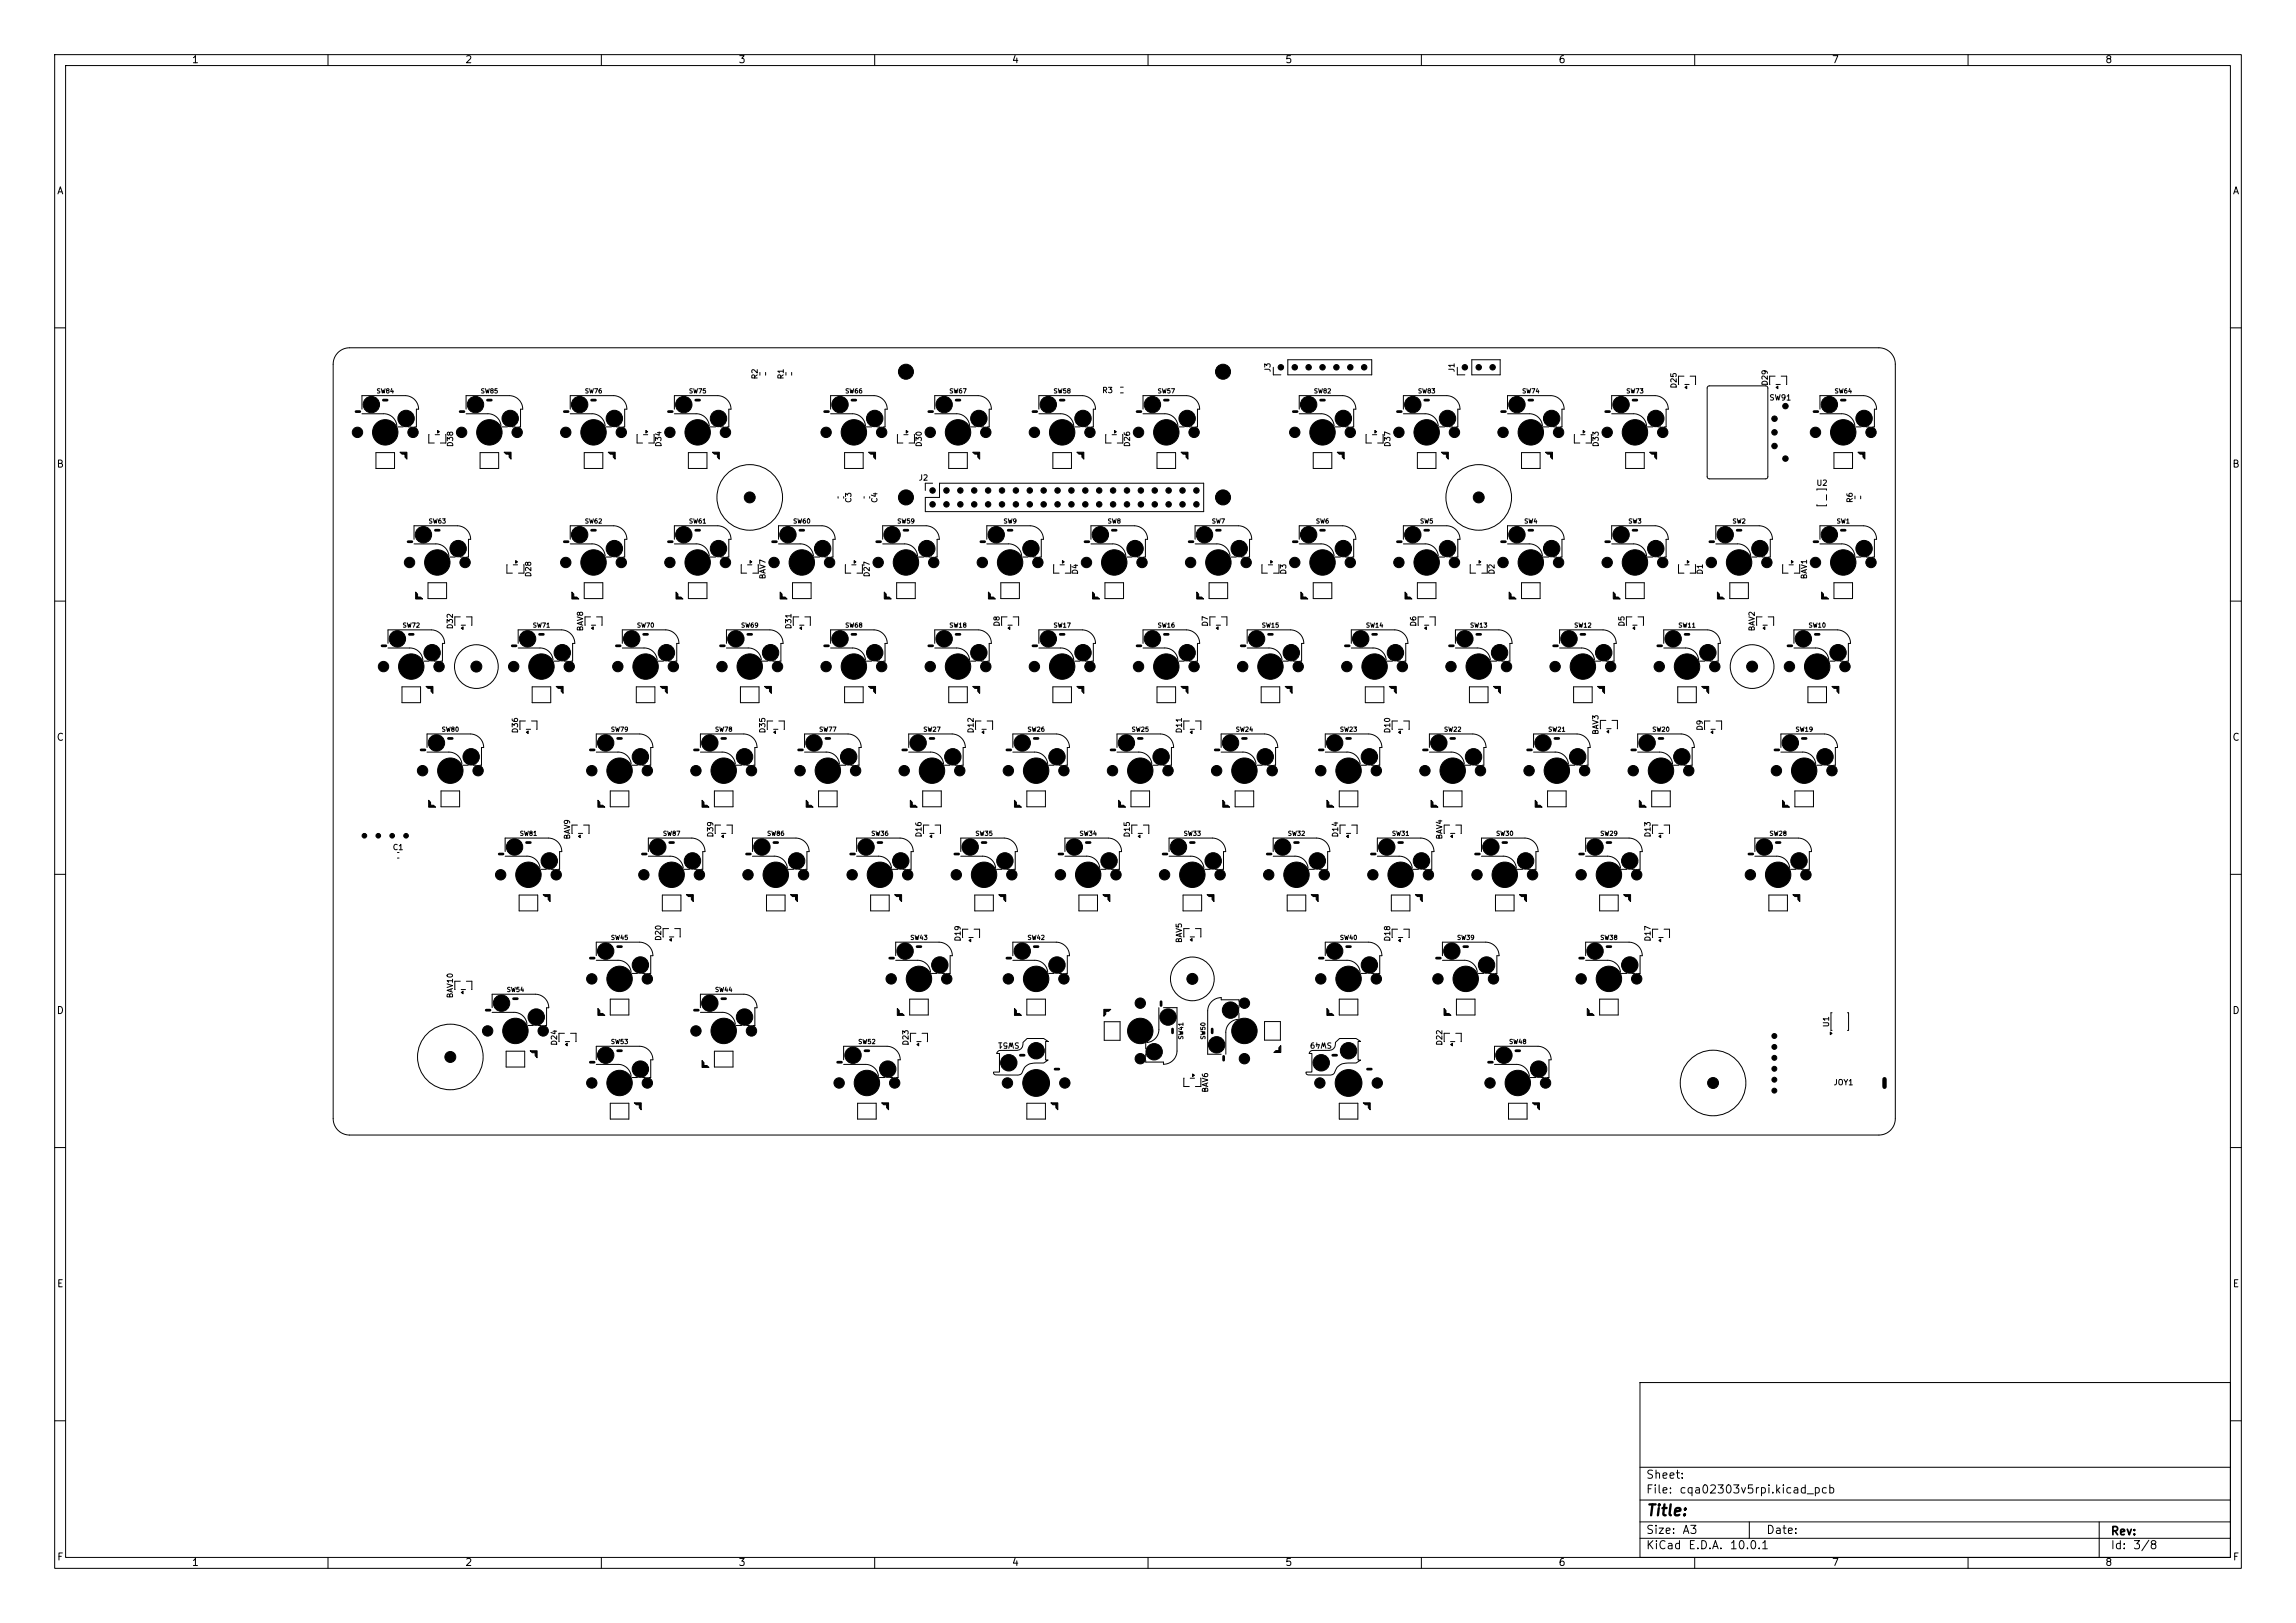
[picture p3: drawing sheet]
<svg xmlns="http://www.w3.org/2000/svg" width="420mm" height="297mm" viewBox="0 0 420 297" stroke-linecap="round" stroke-linejoin="round" font-family="sans-serif">
<defs><g id="words">
<text font-size="2" x="301" y="277.9">Title:</text>
<g font-size="1.5">
<text x="301" y="273.7">File:</text>
<text x="301" y="271">Sheet:</text>
<text x="307.1" y="273.7">cqa02303v5rpi.kicad_pcb</text>
<text x="301" y="281.1">Size:</text>
<text x="307.6" y="281.1">A3</text>
<text x="323" y="281.1">Date:</text>
<text x="386" y="281.3">Rev:</text>
<text x="301" y="283.9">KiCad</text>
<text x="308.7" y="283.9">E.D.A.</text>
<text x="316.3" y="283.9">10.0.1</text>
<text x="386" y="283.9">Id:</text>
<text x="390.1" y="283.9">3/8</text>
</g>
<g font-size="1.3">
<text x="35" y="11.9">1</text>
<text x="85" y="11.9">2</text>
<text x="135" y="11.9">3</text>
<text x="185" y="11.9">4</text>
<text x="235" y="11.9">5</text>
<text x="285" y="11.9">6</text>
<text x="335" y="11.9">7</text>
<text x="385" y="11.9">8</text>
<text x="10.3" y="35.9">A</text>
<text x="408.3" y="35.9">A</text>
<text x="10.3" y="85.9">B</text>
<text x="408.2" y="85.9">B</text>
<text x="10.3" y="135.9">C</text>
<text x="408.2" y="135.9">C</text>
<text x="10.3" y="185.9">D</text>
<text x="408.2" y="185.9">D</text>
<text x="10.3" y="235.9">E</text>
<text x="408.3" y="235.9">E</text>
<text x="10.3" y="285.9">F</text>
<text x="35" y="286.9">1</text>
<text x="85" y="286.9">2</text>
<text x="135" y="286.9">3</text>
<text x="185" y="286.9">4</text>
<text x="235" y="286.9">5</text>
<text x="285" y="286.9">6</text>
<text x="335" y="286.9">7</text>
<text x="385" y="286.9">8</text>
<text x="408.3" y="285.9">F</text>
</g>
<g font-size="1">
<text x="138.8" y="69.5" transform="rotate(-90 138.8 69.5)">R2</text>
<text x="143.6" y="69.5" transform="rotate(-90 143.6 69.5)">R1</text>
<text x="232.6" y="68.2" transform="rotate(-90 232.6 68.2)">J3</text>
<text x="266.3" y="68.2" transform="rotate(-90 266.3 68.2)">J1</text>
<text x="306.9" y="71.2" transform="rotate(-90 306.9 71.2)">D25</text>
<text x="323.6" y="70.7" transform="rotate(-90 323.6 70.7)">D29</text>
<text x="201.5" y="72.2">R3</text>
<text x="323.6" y="73.5">SW91</text>
<text x="83.1" y="81.9" transform="rotate(-90 83.1 81.9)">D38</text>
<text x="121.2" y="81.9" transform="rotate(-90 121.2 81.9)">D34</text>
<text x="168.8" y="81.9" transform="rotate(-90 168.8 81.9)">D30</text>
<text x="206.9" y="81.9" transform="rotate(-90 206.9 81.9)">D26</text>
<text x="254.6" y="81.9" transform="rotate(-90 254.6 81.9)">D37</text>
<text x="292.7" y="81.9" transform="rotate(-90 292.7 81.9)">D33</text>
<text x="168" y="88.2">J2</text>
<text x="332.2" y="89.1">U2</text>
<text x="156" y="92.1" transform="rotate(-90 156 92.1)">C3</text>
<text x="160.7" y="92.1" transform="rotate(-90 160.7 92.1)">C4</text>
<text x="339.1" y="92.1" transform="rotate(-90 339.1 92.1)">R6</text>
<text x="97.4" y="105.7" transform="rotate(-90 97.4 105.7)">D28</text>
<text x="140.3" y="106.1" transform="rotate(-90 140.3 106.1)">BAV7</text>
<text x="159.3" y="105.7" transform="rotate(-90 159.3 105.7)">D27</text>
<text x="197.4" y="105.2" transform="rotate(-90 197.4 105.2)">D4</text>
<text x="235.5" y="105.2" transform="rotate(-90 235.5 105.2)">D3</text>
<text x="273.6" y="105.2" transform="rotate(-90 273.6 105.2)">D2</text>
<text x="311.7" y="105.2" transform="rotate(-90 311.7 105.2)">D1</text>
<text x="330.8" y="106.1" transform="rotate(-90 330.8 106.1)">BAV1</text>
<text x="83.1" y="115.2" transform="rotate(-90 83.1 115.2)">D32</text>
<text x="106.9" y="115.6" transform="rotate(-90 106.9 115.6)">BAV8</text>
<text x="145" y="115.2" transform="rotate(-90 145 115.2)">D31</text>
<text x="183.1" y="114.7" transform="rotate(-90 183.1 114.7)">D8</text>
<text x="221.2" y="114.7" transform="rotate(-90 221.2 114.7)">D7</text>
<text x="259.3" y="114.7" transform="rotate(-90 259.3 114.7)">D6</text>
<text x="297.4" y="114.7" transform="rotate(-90 297.4 114.7)">D5</text>
<text x="321.2" y="115.6" transform="rotate(-90 321.2 115.6)">BAV2</text>
<text x="95" y="134.3" transform="rotate(-90 95 134.3)">D36</text>
<text x="140.2" y="134.3" transform="rotate(-90 140.2 134.3)">D35</text>
<text x="178.3" y="134.3" transform="rotate(-90 178.3 134.3)">D12</text>
<text x="216.4" y="134.3" transform="rotate(-90 216.4 134.3)">D11</text>
<text x="254.5" y="134.3" transform="rotate(-90 254.5 134.3)">D10</text>
<text x="292.6" y="134.5" transform="rotate(-90 292.6 134.5)">BAV3</text>
<text x="311.7" y="133.8" transform="rotate(-90 311.7 133.8)">D9</text>
<text x="71.7" y="155.8">C1</text>
<text x="104.5" y="153.7" transform="rotate(-90 104.5 153.7)">BAV9</text>
<text x="130.7" y="153.3" transform="rotate(-90 130.7 153.3)">D39</text>
<text x="168.8" y="153.3" transform="rotate(-90 168.8 153.3)">D16</text>
<text x="206.9" y="153.3" transform="rotate(-90 206.9 153.3)">D15</text>
<text x="245" y="153.3" transform="rotate(-90 245 153.3)">D14</text>
<text x="264.1" y="153.7" transform="rotate(-90 264.1 153.7)">BAV4</text>
<text x="302.2" y="153.3" transform="rotate(-90 302.2 153.3)">D13</text>
<text x="121.2" y="172.3" transform="rotate(-90 121.2 172.3)">D20</text>
<text x="176" y="172.4" transform="rotate(-90 176 172.4)">D19</text>
<text x="216.4" y="172.6" transform="rotate(-90 216.4 172.6)">BAV5</text>
<text x="254.5" y="172.4" transform="rotate(-90 254.5 172.4)">D18</text>
<text x="302.2" y="172.4" transform="rotate(-90 302.2 172.4)">D17</text>
<text x="83.1" y="182.8" transform="rotate(-90 83.1 182.8)">BAV10</text>
<text x="102.1" y="191.4" transform="rotate(-90 102.1 191.4)">D24</text>
<text x="166.4" y="191.4" transform="rotate(-90 166.4 191.4)">D23</text>
<text x="186.6" y="190.5" transform="rotate(-180 186.6 190.5)">SW51</text>
<text x="243.7" y="190.5" transform="rotate(-180 243.7 190.5)">SW49</text>
<text x="264.1" y="191.4" transform="rotate(-90 264.1 191.4)">D22</text>
<text x="334.8" y="188.1" transform="rotate(-90 334.8 188.1)">U1</text>
<text x="221.2" y="200" transform="rotate(-90 221.2 200)">BAV6</text>
<text x="335.3" y="198.8">JOY1</text>
</g>
<g font-size=".8">
<text x="68.8" y="72.2">SW84</text>
<text x="87.8" y="72.2">SW85</text>
<text x="106.9" y="72.2">SW76</text>
<text x="125.9" y="72.2">SW75</text>
<text x="154.5" y="72.2">SW66</text>
<text x="173.6" y="72.2">SW67</text>
<text x="192.6" y="72.2">SW58</text>
<text x="211.7" y="72.2">SW57</text>
<text x="240.2" y="72.2">SW82</text>
<text x="259.3" y="72.2">SW83</text>
<text x="278.3" y="72.2">SW74</text>
<text x="297.4" y="72.2">SW73</text>
<text x="335.5" y="72.2">SW64</text>
<text x="78.3" y="96">SW63</text>
<text x="106.9" y="96">SW62</text>
<text x="125.9" y="96">SW61</text>
<text x="145" y="96">SW60</text>
<text x="164" y="96">SW59</text>
<text x="183.5" y="96">SW9</text>
<text x="202.5" y="96">SW8</text>
<text x="221.6" y="96">SW7</text>
<text x="240.6" y="96">SW6</text>
<text x="259.7" y="96">SW5</text>
<text x="278.7" y="96">SW4</text>
<text x="297.8" y="96">SW3</text>
<text x="316.8" y="96">SW2</text>
<text x="335.9" y="96">SW1</text>
<text x="73.6" y="115">SW72</text>
<text x="97.4" y="115">SW71</text>
<text x="116.4" y="115">SW70</text>
<text x="135.5" y="115">SW69</text>
<text x="154.5" y="115">SW68</text>
<text x="173.6" y="115">SW18</text>
<text x="192.6" y="115">SW17</text>
<text x="211.7" y="115">SW16</text>
<text x="230.7" y="115">SW15</text>
<text x="249.8" y="115">SW14</text>
<text x="268.8" y="115">SW13</text>
<text x="287.9" y="115">SW12</text>
<text x="306.9" y="115">SW11</text>
<text x="330.7" y="115">SW10</text>
<text x="80.7" y="134.1">SW80</text>
<text x="111.7" y="134.1">SW79</text>
<text x="130.7" y="134.1">SW78</text>
<text x="149.8" y="134.1">SW77</text>
<text x="168.8" y="134.1">SW27</text>
<text x="187.9" y="134.1">SW26</text>
<text x="206.9" y="134.1">SW25</text>
<text x="226" y="134.1">SW24</text>
<text x="245" y="134.1">SW23</text>
<text x="264.1" y="134.1">SW22</text>
<text x="283.1" y="134.1">SW21</text>
<text x="302.2" y="134.1">SW20</text>
<text x="328.4" y="134.1">SW19</text>
<text x="95" y="153.1">SW81</text>
<text x="121.2" y="153.1">SW87</text>
<text x="140.2" y="153.1">SW86</text>
<text x="159.3" y="153.1">SW36</text>
<text x="178.3" y="153.1">SW35</text>
<text x="197.4" y="153.1">SW34</text>
<text x="216.4" y="153.1">SW33</text>
<text x="235.5" y="153.1">SW32</text>
<text x="254.5" y="153.1">SW31</text>
<text x="273.6" y="153.1">SW30</text>
<text x="292.6" y="153.1">SW29</text>
<text x="323.6" y="153.1">SW28</text>
<text x="111.7" y="172.2">SW45</text>
<text x="166.4" y="172.2">SW43</text>
<text x="187.9" y="172.2">SW42</text>
<text x="245" y="172.2">SW40</text>
<text x="266.4" y="172.2">SW39</text>
<text x="292.6" y="172.2">SW38</text>
<text x="92.6" y="181.7">SW54</text>
<text x="130.7" y="181.7">SW44</text>
<text x="111.7" y="191.2">SW53</text>
<text x="156.9" y="191.2">SW52</text>
<text x="216.6" y="190.3" transform="rotate(-90 216.6 190.3)">SW41</text>
<text x="220.7" y="190.3" transform="rotate(-90 220.7 190.3)">SW50</text>
<text x="276" y="191.2">SW48</text>
</g>
</g></defs>
<g fill="none" stroke="#000" stroke-width=".18">
<path d="M10 10h400v277h-400zM12 12h396v273h-396zM60 10v2M110 10v2M160 10v2M210 10v2M260 10v2M310 10v2M360 10v2M10 60h2M61.8 64.5a3 3 0 0 1 2.1-.9h279.8a3 3 0 0 1 3 3v138.1a3 3 0 0 1-3 3h-279.8a3 3 0 0 1-3-3v-138.1a3 3 0 0 1 .9-2.1zM66.2 75.7h4a2.4 2.4 0 0 1 2.4 2.2"/>
<path d="M66.2 74.9v-2.5h8a2.48 2.48 0 0 1 2.4 2.5h-.4v3.2h-.3M72.7 78.1h1M74.7 78.1h.5M78.5 79.6l-.1 1.5h1M79.6 79.6h.8M81.5 79.6l.1 1.5h-1M85.3 75.7h3.9a2.4 2.4 0 0 1 2.4 2.2M85.3 74.9v-2.5h7.9a2.48 2.48 0 0 1 2.4 2.5h-.4v3.2h-.3M91.8 78.1h1M93.7 78.1h.5M104.3 75.7h4a2.4 2.4 0 0 1 2.4 2.2M104.3 74.9v-2.5h8a2.48 2.48 0 0 1 2.4 2.5h-.4v3.2h-.3"/>
<path d="M110.8 78.1h1M112.8 78.1h.5M116.6 79.6l-.1 1.5h1M117.7 79.6h.8M119.6 79.6l.1 1.5h-1M123.4 75.7h3.9a2.4 2.4 0 0 1 2.4 2.2M123.4 74.9v-2.5h7.9a2.48 2.48 0 0 1 2.4 2.5h-.4v3.2h-.3M129.9 78.1h1M131.8 78.1h.5M139 68.2v.5M140 68.2v.5M143.8 68.2v.5"/>
<path d="M144.8 68.2v.5M151.9 75.7h4a2.4 2.4 0 0 1 2.4 2.2M151.9 74.9v-2.5h8a2.48 2.48 0 0 1 2.4 2.5h-.4v3.2h-.3M158.5 78.1h1M160.4 78.1h.5M164.2 79.6v1.5h1M165.3 79.6h.8M167.2 79.6l.1 1.5h-1M171 75.7h4a2.4 2.4 0 0 1 2.4 2.2M171 74.9v-2.5h7.9a2.48 2.48 0 0 1 2.4 2.5h-.4v3.2h-.3M177.5 78.1h1M179.4 78.1h.6"/>
<path d="M190 75.7h4a2.4 2.4 0 0 1 2.4 2.2M190 74.9v-2.5h8a2.48 2.48 0 0 1 2.4 2.5h-.4v3.2h-.3M196.6 78.1h1M198.5 78.1h.5M202.3 79.6v1.5h1M203.4 79.6h.8M205 70.9h.5M205 71.9h.5M205.3 79.6l.1 1.5h-1M209.1 75.7h4a2.4 2.4 0 0 1 2.4 2.2M209.1 74.9v-2.5h7.9a2.48 2.48 0 0 1 2.4 2.5h-.4v3.2h-.3M215.6 78.1h1"/>
<path d="M217.5 78.1h.6M232.9 67.2v1.4h1.4M235.6 65.8h15.3v2.8h-15.3zM237.7 75.7h3.9a2.4 2.4 0 0 1 2.4 2.2M237.7 74.9v-2.5h7.9a2.48 2.48 0 0 1 2.4 2.5h-.4v3.2h-.3M244.2 78.1h1M246.1 78.1h.5M249.9 79.6v1.5h1M251.1 79.6h.7M253 79.6v1.5h-1M256.7 75.7h4a2.4 2.4 0 0 1 2.4 2.2M256.7 74.9v-2.5h8a2.48 2.48 0 0 1 2.4 2.5h-.4v3.2h-.3"/>
<path d="M263.2 78.1h1M265.2 78.1h.5M266.6 67.2v1.4h1.4M269.2 65.8h5.2v2.8h-5.2zM275.8 75.7h3.9a2.4 2.4 0 0 1 2.4 2.2M275.8 74.9v-2.5h7.9a2.48 2.48 0 0 1 2.4 2.5h-.4v3.2h-.3M282.3 78.1h1M284.2 78.1h.5M288 79.6v1.5h1M289.2 79.6h.7M291.1 79.6v1.5h-1M294.8 75.7h4a2.4 2.4 0 0 1 2.4 2.2"/>
<path d="M294.8 74.9v-2.5h8a2.48 2.48 0 0 1 2.4 2.5h-.4v3.2h-.3M301.3 78.1h1M303.3 78.1h.5M308 68.8h-1l.1 1.6M308.2 70.4h.8M309.2 68.8h1l-.1 1.6M312.4 70.7l.3-.1h10.3l.3 .2 .1 16.4-.2 .4h-10.5l-.4-.1v-16.5zM324.7 68.8h-1l.1 1.6M324.9 70.4h.8M325.8 68.8h1v1.6M332.9 75.7h4a2.4 2.4 0 0 1 2.4 2.2M332.9 74.9v-2.5h8a2.48 2.48 0 0 1 2.4 2.5h-.4v3.2h-.3"/>
<path d="M339.4 78.1h1M341.4 78.1h.5M408 60h2M68.8 82.8h3.4v2.9h-3.4zM75.7 98.7v-2.5h8a2.48 2.48 0 0 1 2.4 2.5h-.4v3.2h-.3M75.7 99.5h4M79.7 99.5a2.4 2.4 0 0 1 2.4 2.2M87.8 82.8h3.4v2.9h-3.4zM104.3 98.7v-2.5h8a2.48 2.48 0 0 1 2.4 2.5h-.4v3.2h-.3M104.3 99.5h4M106.9 82.8h3.4v2.9h-3.4zM108.3 99.5a2.4 2.4 0 0 1 2.4 2.2"/>
<path d="M123.4 98.7v-2.5h7.9a2.48 2.48 0 0 1 2.4 2.5h-.4v3.2h-.3M123.4 99.5h3.9M125.9 82.8h3.4v2.9h-3.4zM127.3 99.5a2.4 2.4 0 0 1 2.4 2.2M142.4 98.7v-2.5h8a2.48 2.48 0 0 1 2.4 2.5h-.4v3.2h-.3M142.4 99.5h4M146.4 99.5a2.4 2.4 0 0 1 2.4 2.2M153.3 90.9v.3M154.3 90.9v.3M154.5 82.8h3.4v2.9h-3.4zM158.1 90.9v.3M159.1 90.9v.3"/>
<path d="M161.5 98.7v-2.5h7.9a2.48 2.48 0 0 1 2.4 2.5h-.4v3.2h-.3M161.5 99.5h3.9M165.4 99.5a2.4 2.4 0 0 1 2.4 2.2M170.6 88.4h-1.3v1.4M171.9 88.4h48.3v5.2h-50.9v-2.6h2.6zM173.5 82.8h3.4v2.9h-3.4zM180.5 98.7v-2.5h8a2.48 2.48 0 0 1 2.4 2.5h-.4v3.2h-.3M180.5 99.5h4M184.5 99.5a2.4 2.4 0 0 1 2.4 2.2M192.6 82.8h3.4v2.9h-3.4zM199.6 98.7v-2.5h7.9a2.48 2.48 0 0 1 2.4 2.5h-.4v3.2h-.3M199.6 99.5h3.9"/>
<path d="M203.5 99.5a2.4 2.4 0 0 1 2.4 2.2M211.6 82.8h3.4v2.9h-3.4zM218.6 98.7v-2.5h8a2.48 2.48 0 0 1 2.4 2.5h-.4v3.2h-.3M218.6 99.5h4M222.6 99.5a2.4 2.4 0 0 1 2.4 2.2M237.7 98.7v-2.5h7.9a2.48 2.48 0 0 1 2.4 2.5h-.4v3.2h-.3M237.7 99.5h3.9M240.2 82.8h3.4v2.9h-3.4zM241.6 99.5a2.4 2.4 0 0 1 2.4 2.2M256.7 98.7v-2.5h8a2.48 2.48 0 0 1 2.4 2.5h-.4v3.2h-.3M256.7 99.5h4M259.3 82.8h3.4v2.9h-3.4z"/>
<path d="M260.7 99.5a2.4 2.4 0 0 1 2.4 2.2M275.8 98.7v-2.5h7.9a2.48 2.48 0 0 1 2.4 2.5h-.4v3.2h-.3M275.8 99.5h3.9M278.3 82.8h3.4v2.9h-3.4zM279.7 99.5a2.4 2.4 0 0 1 2.4 2.2M294.8 98.7v-2.5h8a2.48 2.48 0 0 1 2.4 2.5h-.4v3.2h-.3M294.8 99.5h4M297.4 82.8h3.4v2.9h-3.4zM298.8 99.5a2.4 2.4 0 0 1 2.4 2.2M313.9 98.7v-2.5h7.9a2.48 2.48 0 0 1 2.4 2.5h-.4v3.2h-.3M313.9 99.5h3.9M317.8 99.5a2.4 2.4 0 0 1 2.4 2.2"/>
<path d="M332.4 89.7v-.2h1.7v.2M332.4 92.3v.3h1.7v-.3M332.9 98.7v-2.5h8a2.48 2.48 0 0 1 2.4 2.5h-.4v3.2h-.3M332.9 99.5h4M334.1 90.5v1M335.5 82.8h3.4v2.9h-3.4zM336.9 99.5a2.4 2.4 0 0 1 2.4 2.2M339.3 90.8v.5M340.4 90.8v.5M10 110h2M71 118.6h4a2.4 2.4 0 0 1 2.4 2.2M71 117.7v-2.4h7.9a2.48 2.48 0 0 1 2.4 2.4h-.4v3.3h-.3"/>
<path d="M78.3 106.6h3.4v2.9h-3.4zM82.3 101.9h1M84.2 101.9h.5M84.2 112.9h-1v1.5M84.4 114.4h.7M85.3 112.9h1v1.5M92.8 103.4l-.1 1.5h1M93.9 103.4h.8M94.8 118.6h4a2.4 2.4 0 0 1 2.4 2.2M94.8 117.7v-2.4h7.9a2.48 2.48 0 0 1 2.4 2.4h-.4v3.3h-.3M95.8 103.4v1.5h-1M106.9 106.6h3.4v2.9h-3.4z"/>
<path d="M108 112.9h-1l.1 1.5M108.2 114.4h.8M109.1 112.9h1v1.5M110.8 101.9h1M112.8 101.9h.5M113.8 118.6h4a2.4 2.4 0 0 1 2.4 2.2M113.8 117.7v-2.4h8a2.48 2.48 0 0 1 2.4 2.4h-.4v3.3h-.3M125.9 106.6h3.4v2.9h-3.4zM129.9 101.9h1M131.8 101.9h.5M132.9 118.6h4a2.4 2.4 0 0 1 2.4 2.2M132.9 117.7v-2.4h7.9a2.48 2.48 0 0 1 2.4 2.4h-.4v3.3h-.3"/>
<path d="M135.6 103.4v1.5h1M136.8 103.4h.7M138.7 103.4v1.5h-1M145 106.6h3.4v2.9h-3.4zM146.1 112.9h-1l.1 1.5M146.3 114.4h.8M147.2 112.9h1v1.5M148.9 101.9h1M150.9 101.9h.5M151.9 118.6h4a2.4 2.4 0 0 1 2.4 2.2M151.9 117.7v-2.4h8a2.48 2.48 0 0 1 2.4 2.4h-.4v3.3h-.3M154.7 103.4l-.1 1.5h1"/>
<path d="M155.8 103.4h.8M157.7 103.4l.1 1.5h-1M164 106.6h3.4v2.9h-3.4zM168 101.9h1M169.9 101.9h.5M171 118.6h4a2.4 2.4 0 0 1 2.4 2.2M171 117.7v-2.4h7.9a2.48 2.48 0 0 1 2.4 2.4h-.4v3.3h-.3M183.1 106.6h3.4v2.9h-3.4zM184.2 112.9h-1l.1 1.5M184.4 114.4h.8M185.3 112.9h1v1.5M187 101.9h1"/>
<path d="M189 101.9h.5M190 118.6h4a2.4 2.4 0 0 1 2.4 2.2M190 117.7v-2.4h8a2.48 2.48 0 0 1 2.4 2.4h-.4v3.3h-.3M192.8 103.4l-.1 1.5h1M193.9 103.4h.8M195.8 103.4l.1 1.5h-1M202.1 106.6h3.4v2.9h-3.4zM206.1 101.9h1M208 101.9h.5M209.1 118.6h4a2.4 2.4 0 0 1 2.4 2.2M209.1 117.7v-2.4h7.9a2.48 2.48 0 0 1 2.4 2.4h-.4v3.3h-.3M221.2 106.6h3.4v2.9h-3.4z"/>
<path d="M222.3 112.9h-1l.1 1.5M222.5 114.4h.8M223.4 112.9h1v1.5M225.1 101.9h1M227.1 101.9h.5M228.1 118.6h4a2.4 2.4 0 0 1 2.4 2.2M228.1 117.7v-2.4h8a2.48 2.48 0 0 1 2.4 2.4h-.4v3.3h-.3M230.9 103.4l-.1 1.5h1M232 103.4h.8M233.9 103.4l.1 1.5h-1M240.2 106.6h3.4v2.9h-3.4zM244.2 101.9h1"/>
<path d="M246.1 101.9h.5M247.2 118.6h4a2.4 2.4 0 0 1 2.4 2.2M247.2 117.7v-2.4h7.9a2.48 2.48 0 0 1 2.4 2.4h-.4v3.3h-.3M259.3 106.6h3.4v2.9h-3.4zM260.4 112.9h-1l.1 1.5M260.6 114.4h.8M261.5 112.9h1v1.5M263.2 101.9h1M265.2 101.9h.5M266.2 118.6h4a2.4 2.4 0 0 1 2.4 2.2M266.2 117.7v-2.4h8a2.48 2.48 0 0 1 2.4 2.4h-.4v3.3h-.3M269 103.4l-.1 1.5h1"/>
<path d="M270.1 103.4h.8M272 103.4l.1 1.5h-1M278.3 106.6h3.4v2.9h-3.4zM282.3 101.9h1M284.2 101.9h.5M285.3 118.6h4a2.4 2.4 0 0 1 2.4 2.2M285.3 117.7v-2.4h7.9a2.48 2.48 0 0 1 2.4 2.4h-.4v3.3h-.3M297.4 106.6h3.4v2.9h-3.4zM298.5 112.9h-1l.1 1.5M298.7 114.4h.8M299.6 112.9h1v1.5M301.3 101.9h1"/>
<path d="M303.3 101.9h.5M304.3 118.6h4a2.4 2.4 0 0 1 2.4 2.2M304.3 117.7v-2.4h8a2.48 2.48 0 0 1 2.4 2.4h-.4v3.3h-.3M307.1 103.4l-.1 1.5h1M308.2 103.4h.8M310.1 103.4l.1 1.5h-1M316.4 106.6h3.4v2.9h-3.4zM320.4 101.9h1M322.3 101.9h.5M322.3 112.9h-1l.1 1.5M322.5 114.4h.8M323.4 112.9h1v1.5"/>
<path d="M326.1 103.4v1.5h1M327.3 103.4h.7M328.1 118.6h4a2.4 2.4 0 0 1 2.4 2.2M328.1 117.7v-2.4h8a2.48 2.48 0 0 1 2.4 2.4h-.4v3.3h-.3M329.2 103.4v1.5h-1M335.5 106.6h3.4v2.9h-3.4zM339.4 101.9h1M341.4 101.9h.5M408 110h2M73.5 125.7h3.4v2.9h-3.4zM77.5 121h1M78.1 136.8v-2.5h8a2.48 2.48 0 0 1 2.4 2.5h-.4v3.2h-.3"/>
<path d="M78.1 137.6h4M79.4 121h.6M82.1 137.6a2.4 2.4 0 0 1 2.4 2.2M96.1 131.9h-1l.1 1.6M96.3 133.5h.8M97.2 131.9h1v1.6M97.3 125.7h3.4v2.9h-3.4zM101.3 121h1M103.2 121h.6M109.1 136.8v-2.5h7.9a2.48 2.48 0 0 1 2.4 2.5h-.4v3.2h-.3M109.1 137.6h4M113.1 137.6a2.4 2.4 0 0 1 2.4 2.2"/>
<path d="M116.4 125.7h3.4v2.9h-3.4zM120.4 121h1M122.3 121h.5M128.1 136.8v-2.5h8a2.48 2.48 0 0 1 2.4 2.5h-.4v3.2h-.3M128.1 137.6h4M132.1 137.6a2.4 2.4 0 0 1 2.4 2.2M135.4 125.7h3.4v2.9h-3.4zM139.4 121h1M141.3 121h.6M141.3 131.9h-1l.1 1.6M141.5 133.5h.8M142.5 131.9h1l-.1 1.6"/>
<path d="M147.2 136.8v-2.5h7.9a2.48 2.48 0 0 1 2.4 2.5h-.4v3.2h-.3M147.2 137.6h4M151.2 137.6a2.4 2.4 0 0 1 2.4 2.2M154.5 125.7h3.4v2.9h-3.4zM158.5 121h1M160.4 121h.5M166.2 136.8v-2.5h8a2.48 2.48 0 0 1 2.4 2.5h-.4v3.2h-.3M166.2 137.6h4M170.2 137.6a2.4 2.4 0 0 1 2.4 2.2M173.5 125.7h3.4v2.9h-3.4zM177.5 121h1M179.4 121h.6"/>
<path d="M179.4 131.9h-1l.1 1.6M179.6 133.5h.8M180.6 131.9h1l-.1 1.6M185.3 136.8v-2.5h7.9a2.48 2.48 0 0 1 2.4 2.5h-.4v3.2h-.3M185.3 137.6h4M189.3 137.6a2.4 2.4 0 0 1 2.4 2.2M192.6 125.7h3.4v2.9h-3.4zM196.6 121h1M198.5 121h.5M204.3 136.8v-2.5h8a2.48 2.48 0 0 1 2.4 2.5h-.4v3.2h-.3M204.3 137.6h4M208.3 137.6a2.4 2.4 0 0 1 2.4 2.2"/>
<path d="M211.6 125.7h3.4v2.9h-3.4zM215.6 121h1M217.5 121h.6M217.5 131.9h-1l.1 1.6M217.7 133.5h.8M218.7 131.9h1l-.1 1.6M223.4 136.8v-2.5h7.9a2.48 2.48 0 0 1 2.4 2.5h-.4v3.2h-.3M223.4 137.6h4M227.4 137.6a2.4 2.4 0 0 1 2.4 2.2M230.7 125.7h3.4v2.9h-3.4zM234.7 121h1M236.6 121h.5"/>
<path d="M242.4 136.8v-2.5h8a2.48 2.48 0 0 1 2.4 2.5h-.4v3.2h-.3M242.4 137.6h4M246.4 137.6a2.4 2.4 0 0 1 2.4 2.2M249.7 125.7h3.4v2.9h-3.4zM253.7 121h1M255.6 121h.6M255.6 131.9h-1l.1 1.6M255.8 133.5h.8M256.8 131.9h1l-.1 1.6M261.5 136.8v-2.5h7.9a2.48 2.48 0 0 1 2.4 2.5h-.4v3.2h-.3M261.5 137.6h4M265.5 137.6a2.4 2.4 0 0 1 2.4 2.2"/>
<path d="M268.8 125.7h3.4v2.9h-3.4zM272.8 121h1M274.7 121h.5M280.5 136.8v-2.5h8a2.48 2.48 0 0 1 2.4 2.5h-.4v3.2h-.3M280.5 137.6h4M284.5 137.6a2.4 2.4 0 0 1 2.4 2.2M287.8 125.7h3.4v2.9h-3.4zM291.8 121h1M293.7 121h.6M293.7 131.8h-1l.1 1.6M293.9 133.4h.8M294.9 131.8h1l-.1 1.6"/>
<path d="M299.6 136.8v-2.5h7.9a2.48 2.48 0 0 1 2.4 2.5h-.4v3.2h-.3M299.6 137.6h4M303.6 137.6a2.4 2.4 0 0 1 2.4 2.2M306.9 125.7h3.4v2.9h-3.4zM310.9 121h1M312.8 121h.5M312.8 131.9h-1v1.6M313 133.5h.7M313.9 131.9h1v1.6M325.8 136.8v-2.5h7.9a2.48 2.48 0 0 1 2.4 2.5h-.4v3.2h-.3M325.8 137.6h3.9M329.7 137.6a2.4 2.4 0 0 1 2.4 2.2"/>
<path d="M330.7 125.7h3.4v2.9h-3.4zM334.7 121h1M336.6 121h.5M10 160h2M72.7 156h.3M72.7 157h.3M80.7 144.7h3.4v2.9h-3.4zM84.6 140h1.1M86.6 140h.5M92.4 156.7h4a2.4 2.4 0 0 1 2.4 2.2M92.4 155.8v-2.4h8a2.48 2.48 0 0 1 2.4 2.4h-.4v3.3h-.3M98.9 159.1h1"/>
<path d="M100.9 159.1h.5M105.6 151h-1l.1 1.5M105.8 152.5h.8M106.7 151h1v1.5M111.6 144.7h3.4v2.9h-3.4zM115.6 140h1M117.5 140h.6M118.6 156.7h4a2.4 2.4 0 0 1 2.4 2.2M118.6 155.8v-2.4h7.9a2.48 2.48 0 0 1 2.5 2.4h-.4v3.3h-.4M125.1 159.1h1M127.1 159.1h.5M130.7 144.7h3.4v2.9h-3.4z"/>
<path d="M131.8 151h-1l.1 1.5M132 152.5h.8M132.9 151h1v1.5M134.7 140h1M136.6 140h.5M137.6 156.7h4a2.4 2.4 0 0 1 2.4 2.2M137.6 155.8v-2.4h8a2.48 2.48 0 0 1 2.4 2.4h-.4v3.3h-.3M144.2 159.1h1M146.1 159.1h.5M149.7 144.7h3.4v2.9h-3.4zM153.7 140h1M155.6 140h.6"/>
<path d="M156.7 156.7h4a2.4 2.4 0 0 1 2.4 2.2M156.7 155.8v-2.4h7.9a2.48 2.48 0 0 1 2.5 2.4h-.4v3.3h-.4M163.2 159.1h1M165.2 159.1h.5M168.8 144.7h3.4v2.9h-3.4zM169.9 151h-1l.1 1.5M170.1 152.5h.8M171 151h1v1.5M172.8 140h1M174.7 140h.5M175.7 156.7h4a2.4 2.4 0 0 1 2.4 2.2M175.7 155.8v-2.4h8a2.48 2.48 0 0 1 2.4 2.4h-.4v3.3h-.3"/>
<path d="M182.3 159.1h1M184.2 159.1h.5M187.8 144.7h3.4v2.9h-3.4zM191.8 140h1M193.7 140h.6M194.8 156.7h4a2.4 2.4 0 0 1 2.4 2.2M194.8 155.8v-2.4h7.9a2.48 2.48 0 0 1 2.5 2.4h-.4v3.3h-.4M201.3 159.1h1M203.3 159.1h.5M206.9 144.7h3.4v2.9h-3.4zM208 151h-1l.1 1.5M208.2 152.5h.8"/>
<path d="M209.1 151h1v1.5M210.9 140h1M212.8 140h.5M213.8 156.7h4a2.4 2.4 0 0 1 2.4 2.2M213.8 155.8v-2.4h8a2.48 2.48 0 0 1 2.4 2.4h-.4v3.3h-.3M220.4 159.1h1M222.3 159.1h.5M225.9 144.7h3.4v2.9h-3.4zM229.9 140h1M231.8 140h.6M232.9 156.7h4a2.4 2.4 0 0 1 2.4 2.2M232.9 155.8v-2.4h7.9a2.48 2.48 0 0 1 2.5 2.4h-.4v3.3h-.4"/>
<path d="M239.4 159.1h1M241.4 159.1h.5M245 144.7h3.4v2.9h-3.4zM246.1 151h-1l.1 1.5M246.3 152.5h.8M247.2 151h1v1.5M249 140h1M250.9 140h.5M251.9 156.7h4a2.4 2.4 0 0 1 2.4 2.2M251.9 155.8v-2.4h8a2.48 2.48 0 0 1 2.4 2.4h-.4v3.3h-.3M258.5 159.1h1M260.4 159.1h.5"/>
<path d="M264 144.7h3.4v2.9h-3.4zM265.2 151h-1v1.5M265.3 152.5h.8M266.3 151h1l-.1 1.5M268 140h1M269.9 140h.6M271 156.7h4a2.4 2.4 0 0 1 2.4 2.2M271 155.8v-2.4h7.9a2.48 2.48 0 0 1 2.5 2.4h-.4v3.3h-.4M277.5 159.1h1M279.5 159.1h.5M283.1 144.7h3.4v2.9h-3.4zM287.1 140h1"/>
<path d="M289 140h.5M290 156.7h4a2.4 2.4 0 0 1 2.4 2.2M290 155.8v-2.4h8a2.48 2.48 0 0 1 2.4 2.4h-.4v3.3h-.3M296.6 159.1h1M298.5 159.1h.5M302.1 144.7h3.4v2.9h-3.4zM303.3 151h-1v1.5M303.4 152.5h.8M304.4 151h1l-.1 1.5M306.1 140h1M308 140h.6M321 156.7h4a2.4 2.4 0 0 1 2.4 2.2"/>
<path d="M321 155.8v-2.4h8a2.48 2.48 0 0 1 2.4 2.4h-.4v3.3h-.3M327.5 159.1h1M328.3 144.7h3.4v2.9h-3.4zM329.5 159.1h.5M332.3 140h1M334.2 140h.5M408 160h2M84.2 179.6h-1v1.5M85.3 179.6h1v1.5M95 163.8h3.4v2.9h-3.4zM109.1 175.7h4a2.4 2.4 0 0 1 2.4 2.2M109.1 174.9v-2.5h7.9a2.48 2.48 0 0 1 2.4 2.5h-.4v3.2h-.3"/>
<path d="M115.6 178.1h1M117.5 178.1h.6M121.2 163.8h3.4v2.9h-3.4zM122.3 169.9h-1v1.6M122.5 171.5h.7M123.4 169.9h1v1.6M140.2 163.8h3.4v2.9h-3.4zM159.3 163.8h3.4v2.9h-3.4zM163.8 175.7h4a2.4 2.4 0 0 1 2.4 2.2M163.8 174.9v-2.5h8a2.48 2.48 0 0 1 2.4 2.5h-.4v3.2h-.3M170.4 178.1h1M172.3 178.1h.5"/>
<path d="M177.1 170h-1v1.6M177.2 171.6h.8M178.2 170h1l-.1 1.6M178.3 163.8h3.4v2.9h-3.4zM185.3 175.7h4a2.4 2.4 0 0 1 2.4 2.2M185.3 174.9v-2.5h7.9a2.48 2.48 0 0 1 2.4 2.5h-.4v3.2h-.3M191.8 178.1h1M193.7 178.1h.6M197.4 163.8h3.4v2.9h-3.4zM216.4 163.8h3.4v2.9h-3.4zM217.5 169.9h-1l.1 1.6M217.7 171.5h.8"/>
<path d="M218.7 169.9h1l-.1 1.6M235.5 163.8h3.4v2.9h-3.4zM242.4 175.7h4a2.4 2.4 0 0 1 2.4 2.2M242.4 174.9v-2.5h8a2.48 2.48 0 0 1 2.4 2.5h-.4v3.2h-.3M249 178.1h1M250.9 178.1h.5M254.5 163.8h3.4v2.9h-3.4zM255.6 170h-1l.1 1.6M255.8 171.6h.8M256.8 170h1l-.1 1.6M263.9 175.7h3.9a2.4 2.4 0 0 1 2.4 2.2M263.9 174.9v-2.5h7.9a2.48 2.48 0 0 1 2.4 2.5h-.4v3.2h-.3"/>
<path d="M270.4 178.1h1M272.3 178.1h.5M273.6 163.8h3.4v2.9h-3.4zM290 175.7h4a2.4 2.4 0 0 1 2.4 2.2M290 174.9v-2.5h8a2.48 2.48 0 0 1 2.4 2.5h-.4v3.2h-.3M292.6 163.8h3.4v2.9h-3.4zM296.6 178.1h1M298.5 178.1h.5M303.3 170h-1v1.6M303.4 171.6h.8M304.4 170h1l-.1 1.6M323.6 163.8h3.4v2.9h-3.4z"/>
<path d="M84.4 181.1h.7M90 185.3l4-.1a2.4 2.4 0 0 1 2.4 2.2M90 184.4v-2.5h8a2.48 2.48 0 0 1 2.4 2.5h-.4v3.3h-.3M92.6 192.4h3.4v2.9h-3.4zM96.6 187.7h1M98.5 187.7h.5M103.2 189.1h-1l.1 1.5M103.4 190.6h.8M104.4 189.1h1l-.1 1.5M109.1 194.8h4a2.4 2.4 0 0 1 2.4 2.2M109.1 193.9v-2.4h7.9a2.48 2.48 0 0 1 2.4 2.4h-.4v3.3h-.3M111.6 182.8h3.4v2.9h-3.4z"/>
<path d="M115.6 197.2h1M117.5 197.2h.6M128.1 185.3l4-.1a2.4 2.4 0 0 1 2.4 2.2M128.1 184.4v-2.5h8a2.48 2.48 0 0 1 2.4 2.5h-.4v3.3h-.3M130.7 192.4h3.4v2.9h-3.4zM134.7 187.7h1M136.6 187.7h.5M154.3 194.8h4a2.4 2.4 0 0 1 2.4 2.2M154.3 193.9v-2.4h8a2.48 2.48 0 0 1 2.4 2.4h-.4v3.3h-.3M160.8 197.2h1.1M162.8 197.2h.5M166.4 182.8h3.4v2.9h-3.4z"/>
<path d="M167.5 189.1h-1l.1 1.5M167.7 190.6h.8M168.7 189.1h1l-.1 1.5M182.6 192.4l.5-.2h3a1.17 1.17 0 0 0 1-1.4l.8-.8h3l.8 .6h-.4v3.4h.4l-.8 .5h-1.4a2.34 2.34 0 0 0-2.6 1.9l-.6 .3h-4.2l-.3-.1-.1-.4h1.1v-3.4h-.5zM187.8 182.8h3.4v2.9h-3.4zM202 187h2.9v3.4h-2.9zM209.6 190.9v1M209.6 192.9v.5M212 184.4v4M212 188.4a2.4 2.4 0 0 1-2.2 2.4M212.8 184.4h2.5v7.9a2.48 2.48 0 0 1-2.5 2.5v-.4h-3.2v-.4M216.6 197.3l-.1 1.5h1"/>
<path d="M217.7 197.3h.8M219.6 197.3l.1 1.5h-1M226.4 186.5a2.4 2.4 0 0 0-2.2 2.4v4M226.6 183.3v-.3h-3.2v-.4a2.48 2.48 0 0 0-2.5 2.4v7.9h2.5M226.6 183.9v.6M226.6 185.4v1M231.3 186.9h2.9v3.4h-2.9zM239.7 192.4l.5-.2h3a1.17 1.17 0 0 0 1.1-1.4l.7-.8h3.1l.8 .6h-.5v3.4h.5l-.8 .5h-1.4a2.34 2.34 0 0 0-2.6 1.9l-.7 .3h-4.2l-.2-.1-.1-.4h1.1v-3.4h-.5zM245 182.8h3.4v2.9h-3.4zM265.2 189.1h-1v1.5M265.3 190.6h.8M266.3 189.1h1l-.1 1.5"/>
<path d="M266.4 182.8h3.4v2.9h-3.4zM273.4 194.8h4a2.4 2.4 0 0 1 2.4 2.2M273.4 193.9v-2.4h7.9a2.48 2.48 0 0 1 2.4 2.4h-.4v3.3h-.3M279.9 197.2h1M281.8 197.2h.6M292.6 182.8h3.4v2.9h-3.4zM335.1 185.3h-.2v3.3h.2M337.9 185.3h.2v3.3h-.2M10 210h2M111.6 201.9h3.4v2.9h-3.4zM156.9 201.9h3.4v2.9h-3.4zM187.8 201.9h3.4v2.9h-3.4z"/>
<path d="M245 201.9h3.4v2.9h-3.4zM275.9 201.9h3.4v2.9h-3.4zM408 210h2M300 253h108v32h-108zM10 260h2M300 278.5h108M300 274.5h108M300 268.5h108M320 278.5v3M384 278.5v6.5M408 260h2M60 285v2"/>
<path d="M110 285v2M160 285v2M210 285v2M260 285v2M300 281.5h108M310 285v2M360 285v2"/>
<circle cx="137.1" cy="91" r="6"/>
<circle cx="270.5" cy="91" r="6"/>
<circle cx="87.1" cy="122" r="4"/>
<circle cx="320.5" cy="122" r="4"/>
<circle cx="218.1" cy="179.1" r="4"/>
<circle cx="82.4" cy="193.4" r="6"/>
<circle cx="313.4" cy="198.2" r="6"/>
</g>
<g fill="#000" stroke="#000" stroke-width=".18">
<path d="M80 78.8l.4 .2-.4 .3zM118.1 78.8l.4 .2-.4 .3zM165.8 78.8l.3 .2-.3 .3zM203.9 78.8l.3 .2-.3 .3zM251.5 78.8l.3 .2-.3 .3zM289.6 78.8l.3 .2-.3 .3zM308.2 70.9l.3-.2v.4zM324.9 70.9l.3-.2v.4zM73.2 82.8h1.2v1.2l-.3-.4v-.5h-.6zM92.2 82.8h1.3v1.2l-.4-.4v-.5h-.5zM111.3 82.8h1.2v1.2l-.3-.4v-.5h-.6zM130.3 82.8h1.3v1.2l-.4-.4v-.5h-.5z"/>
<path d="M158.9 82.8h1.3v1.2l-.4-.4v-.5h-.5zM177.9 82.8h1.3v1.2l-.3-.4v-.5h-.6zM197 82.8h1.3v1.2l-.4-.4v-.5h-.5zM216 82.8h1.3v1.2l-.3-.4v-.5h-.6zM244.6 82.8h1.3v1.2l-.4-.4v-.5h-.5zM263.7 82.8h1.2v1.2l-.3-.4v-.5h-.6zM282.7 82.8h1.3v1.2l-.4-.4v-.5h-.5zM301.8 82.8h1.2v1.2l-.3-.4v-.5h-.6zM339.9 82.8h1.2v1.2l-.3-.4v-.5h-.6zM76 108.3l.4 .4v.6h.5l.4 .3h-1.3zM84.4 114.9l.3-.2v.5zM94.3 102.6l.4 .2-.4 .3z"/>
<path d="M104.6 108.3l.4 .4v.6h.5l.4 .3h-1.3zM108.2 114.9l.3-.2v.5zM123.7 108.3l.3 .4v.6h.5l.4 .3h-1.2zM137.2 102.6l.3 .2-.3 .3zM142.7 108.3l.4 .4v.6h.5l.4 .3h-1.3zM146.3 114.9l.3-.2v.5zM156.2 102.6l.4 .2-.4 .3zM161.8 108.3l.3 .4v.6h.5l.4 .3h-1.2zM180.8 108.3l.4 .4v.6h.5l.4 .3h-1.3zM184.4 114.9l.3-.2v.5zM194.3 102.6l.4 .2-.4 .3zM199.9 108.3l.3 .4v.6h.5l.4 .3h-1.2z"/>
<path d="M218.9 108.3l.4 .4v.6h.5l.4 .3h-1.3zM222.5 114.9l.3-.2v.5zM232.4 102.6l.4 .2-.4 .3zM238 108.3l.3 .4v.6h.5l.4 .3h-1.2zM257 108.3l.4 .4v.6h.5l.4 .3h-1.3zM260.6 114.9l.3-.2v.5zM270.5 102.6l.4 .2-.4 .3zM276.1 108.3l.3 .4v.6h.5l.4 .3h-1.2zM295.1 108.3l.4 .4v.6h.5l.4 .3h-1.3zM298.7 114.9l.3-.2v.5zM308.6 102.6l.4 .2-.4 .3zM314.2 108.3l.3 .4v.6h.5l.4 .3h-1.2z"/>
<path d="M322.5 114.9l.3-.2v.5zM327.7 102.6l.3 .2-.3 .3zM333.2 108.3l.4 .4v.6h.5l.4 .3h-1.3zM77.9 125.6h1.3v1.3l-.4-.4v-.5h-.5zM96.3 134l.3-.2v.4zM101.7 125.6h1.3v1.3l-.3-.4v-.5h-.6zM120.8 125.6h1.3v1.3l-.4-.4v-.5h-.5zM139.8 125.6h1.3v1.3l-.3-.4v-.5h-.6zM141.5 134l.4-.2v.4zM158.9 125.6h1.3v1.3l-.4-.4v-.5h-.5zM177.9 125.6h1.3v1.3l-.3-.4v-.5h-.6zM179.6 134l.4-.2v.4z"/>
<path d="M197 125.6h1.3v1.3l-.4-.4v-.5h-.5zM216 125.6h1.3v1.3l-.3-.4v-.5h-.6zM217.7 134l.4-.2v.4zM235.1 125.6h1.3v1.3l-.4-.4v-.5h-.5zM254.1 125.6h1.3v1.3l-.3-.4v-.5h-.6zM255.8 134l.4-.2v.4zM273.2 125.6h1.3v1.3l-.4-.4v-.5h-.5zM292.2 125.6h1.3v1.3l-.3-.4v-.5h-.6zM293.9 133.9l.4-.2v.4zM311.3 125.6h1.3v1.3l-.4-.4v-.5h-.5zM313 134l.3-.2v.4zM335.1 125.6h1.3v1.3l-.4-.4v-.5h-.5z"/>
<path d="M78.4 146.4l.4 .4v.6h.5l.4 .3h-1.3zM105.8 153l.3-.2v.5zM109.4 146.4l.3 .4v.6h.6l.3 .3h-1.2zM128.4 146.4l.4 .4v.6h.5l.4 .3h-1.3zM132 153l.3-.2v.5zM147.5 146.4l.3 .4v.6h.6l.3 .3h-1.2zM166.5 146.4l.4 .4v.6h.5l.4 .3h-1.3zM170.1 153l.3-.2v.5zM185.6 146.4l.3 .4v.6h.6l.3 .3h-1.2zM204.6 146.4l.4 .4v.6h.5l.4 .3h-1.3zM208.2 153l.3-.2v.5zM223.7 146.4l.3 .4v.6h.6l.3 .3h-1.2z"/>
<path d="M242.7 146.4l.4 .4v.6h.5l.4 .3h-1.3zM246.3 153l.3-.2v.5zM261.8 146.4l.3 .4v.6h.6l.3 .3h-1.2zM265.4 153l.3-.2v.5zM280.8 146.4l.4 .4v.6h.5l.4 .3h-1.3zM299.9 146.4l.3 .4v.6h.6l.3 .3h-1.2zM303.5 153l.3-.2v.5zM326.1 146.4l.3 .4v.6h.5l.4 .3h-1.2zM99.4 163.7h1.2v1.3l-.3-.4v-.5h-.6zM122.5 172l.3-.2v.4zM125.6 163.7h1.2v1.3l-.3-.4v-.5h-.6zM144.6 163.7h1.3v1.3l-.4-.4v-.5h-.5z"/>
<path d="M163.7 163.7h1.2v1.3l-.3-.4v-.5h-.6zM177.2 172.1l.4-.2v.4zM182.7 163.7h1.3v1.3l-.4-.4v-.5h-.5zM201.8 163.7h1.2v1.3l-.3-.4v-.5h-.6zM217.7 172l.4-.2v.4zM220.8 163.7h1.3v1.3l-.4-.4v-.5h-.5zM239.9 163.7h1.2v1.3l-.3-.4v-.5h-.6zM255.8 172.1l.4-.2v.4zM258.9 163.7h1.3v1.3l-.4-.4v-.5h-.5zM277.9 163.7h1.3v1.3l-.3-.4v-.5h-.6zM297 163.7h1.3v1.3l-.4-.4v-.5h-.5zM303.5 172.1l.3-.2v.4z"/>
<path d="M328 163.7h1.2v1.3l-.3-.4v-.5h-.6zM84.4 181.6l.3-.2v.5zM97 192.3h1.2v1.3l-.3-.4v-.6h-.5zM103.4 191.1l.4-.2v.5zM109.4 184.5l.3 .4v.6h.6l.3 .3h-1.2zM128.4 194.1l.4 .3v.6h.5l.4 .3h-1.3zM164.1 184.5l.4 .4v.6h.5l.4 .3h-1.3zM167.7 191.1l.3-.2v.5zM185.6 184.5l.3 .4v.6h.6l.3 .3h-1.2zM201.9 184.7h1.3l-.4 .4h-.5v.5l-.4 .4zM218.2 196.5l.3 .3-.3 .2zM233 192.6l.4-.3h.5v-.6l.4-.4v1.3z"/>
<path d="M242.7 184.5l.4 .4v.6h.5l.4 .3h-1.3zM264.1 184.5l.4 .4v.6h.5l.4 .3h-1.3zM265.4 191.1l.3-.2v.5zM290.3 184.5l.4 .4v.6h.5l.4 .3h-1.3zM334.8 188.9l.3 .2-.3 .2zM116 201.8h1.3v1.3l-.4-.4v-.5h-.5zM161.3 201.8h1.2v1.3l-.3-.4v-.5h-.6zM192.2 201.8h1.3v1.3l-.4-.4v-.5h-.5zM249.4 201.8h1.2v1.3l-.3-.4v-.5h-.5zM280.3 201.8h1.3v1.3l-.4-.4v-.5h-.5z"/>
<circle cx="65.4" cy="79.1" r=".95"/>
<circle cx="67.9" cy="74" r="1.5"/>
<circle cx="70.5" cy="79.1" r="2.32"/>
<circle cx="74.3" cy="76.6" r="1.5"/>
<circle cx="75.5" cy="79.1" r=".95"/>
<circle cx="84.4" cy="79.1" r=".95"/>
<circle cx="87" cy="74" r="1.5"/>
<circle cx="89.5" cy="79.1" r="2.32"/>
<circle cx="93.3" cy="76.6" r="1.5"/>
<circle cx="94.6" cy="79.1" r=".95"/>
<circle cx="103.5" cy="79.1" r=".95"/>
<circle cx="106" cy="74" r="1.5"/>
<circle cx="108.6" cy="79.1" r="2.32"/>
<circle cx="112.4" cy="76.6" r="1.5"/>
<circle cx="113.6" cy="79.1" r=".95"/>
<circle cx="122.5" cy="79.1" r=".95"/>
<circle cx="125.1" cy="74" r="1.5"/>
<circle cx="127.6" cy="79.1" r="2.32"/>
<circle cx="131.4" cy="76.6" r="1.5"/>
<circle cx="132.7" cy="79.1" r=".95"/>
<circle cx="151.1" cy="79.1" r=".95"/>
<circle cx="153.7" cy="74" r="1.5"/>
<circle cx="156.2" cy="79.1" r="2.32"/>
<circle cx="160" cy="76.6" r="1.5"/>
<circle cx="161.3" cy="79.1" r=".95"/>
<circle cx="165.7" cy="68" r="1.37"/>
<circle cx="170.2" cy="79.1" r=".95"/>
<circle cx="172.7" cy="74" r="1.5"/>
<circle cx="175.2" cy="79.1" r="2.32"/>
<circle cx="179.1" cy="76.6" r="1.5"/>
<circle cx="180.3" cy="79.1" r=".95"/>
<circle cx="189.2" cy="79.1" r=".95"/>
<circle cx="191.8" cy="74" r="1.5"/>
<circle cx="194.3" cy="79.1" r="2.32"/>
<circle cx="198.1" cy="76.6" r="1.5"/>
<circle cx="199.4" cy="79.1" r=".95"/>
<circle cx="208.3" cy="79.1" r=".95"/>
<circle cx="210.8" cy="74" r="1.5"/>
<circle cx="213.3" cy="79.1" r="2.32"/>
<circle cx="217.2" cy="76.6" r="1.5"/>
<circle cx="218.4" cy="79.1" r=".95"/>
<circle cx="223.7" cy="68" r="1.37"/>
<circle cx="234.3" cy="67.2" r=".5"/>
<circle cx="236.8" cy="79.1" r=".95"/>
<circle cx="236.8" cy="67.2" r=".5"/>
<circle cx="239.4" cy="67.2" r=".5"/>
<circle cx="239.4" cy="74" r="1.5"/>
<circle cx="241.9" cy="79.1" r="2.32"/>
<circle cx="241.9" cy="67.2" r=".5"/>
<circle cx="244.5" cy="67.2" r=".5"/>
<circle cx="245.7" cy="76.6" r="1.5"/>
<circle cx="247" cy="79.1" r=".95"/>
<circle cx="247" cy="67.2" r=".5"/>
<circle cx="249.5" cy="67.2" r=".5"/>
<circle cx="255.9" cy="79.1" r=".95"/>
<circle cx="258.4" cy="74" r="1.5"/>
<circle cx="261" cy="79.1" r="2.33"/>
<circle cx="264.8" cy="76.6" r="1.5"/>
<circle cx="266" cy="79.1" r=".95"/>
<circle cx="268" cy="67.2" r=".5"/>
<circle cx="270.5" cy="67.2" r=".5"/>
<circle cx="273" cy="67.2" r=".5"/>
<circle cx="274.9" cy="79.1" r=".95"/>
<circle cx="277.5" cy="74" r="1.5"/>
<circle cx="280" cy="79.1" r="2.33"/>
<circle cx="283.8" cy="76.6" r="1.5"/>
<circle cx="285.1" cy="79.1" r=".95"/>
<circle cx="294" cy="79.1" r=".95"/>
<circle cx="296.5" cy="74" r="1.5"/>
<circle cx="299.1" cy="79.1" r="2.33"/>
<circle cx="302.9" cy="76.6" r="1.5"/>
<circle cx="304.1" cy="79.1" r=".95"/>
<circle cx="324.6" cy="76.6" r=".5"/>
<circle cx="324.6" cy="79.1" r=".5"/>
<circle cx="326.6" cy="74.3" r=".5"/>
<circle cx="332.1" cy="79.1" r=".95"/>
<circle cx="334.6" cy="74" r="1.5"/>
<circle cx="337.2" cy="79.1" r="2.33"/>
<circle cx="341" cy="76.6" r="1.5"/>
<circle cx="342.2" cy="79.1" r=".95"/>
<circle cx="77.5" cy="97.9" r="1.5"/>
<circle cx="106" cy="97.9" r="1.5"/>
<circle cx="125.1" cy="97.9" r="1.5"/>
<circle cx="137.1" cy="91" r="1"/>
<circle cx="144.1" cy="97.9" r="1.5"/>
<circle cx="163.2" cy="97.9" r="1.5"/>
<circle cx="165.7" cy="91" r="1.37"/>
<circle cx="170.6" cy="89.8" r=".5"/>
<circle cx="170.6" cy="92.3" r=".5"/>
<circle cx="173.1" cy="89.8" r=".5"/>
<circle cx="173.1" cy="92.3" r=".5"/>
<circle cx="175.7" cy="89.8" r=".5"/>
<circle cx="175.7" cy="92.3" r=".5"/>
<circle cx="178.2" cy="92.3" r=".5"/>
<circle cx="178.2" cy="89.8" r=".5"/>
<circle cx="180.7" cy="89.8" r=".5"/>
<circle cx="180.7" cy="92.3" r=".5"/>
<circle cx="182.2" cy="97.9" r="1.5"/>
<circle cx="183.3" cy="89.8" r=".5"/>
<circle cx="183.3" cy="92.3" r=".5"/>
<circle cx="185.8" cy="92.3" r=".5"/>
<circle cx="185.8" cy="89.8" r=".5"/>
<circle cx="188.4" cy="89.8" r=".5"/>
<circle cx="188.4" cy="92.3" r=".5"/>
<circle cx="190.9" cy="92.3" r=".5"/>
<circle cx="190.9" cy="89.8" r=".5"/>
<circle cx="193.4" cy="89.8" r=".5"/>
<circle cx="193.4" cy="92.3" r=".5"/>
<circle cx="196" cy="92.3" r=".5"/>
<circle cx="196" cy="89.8" r=".5"/>
<circle cx="198.5" cy="92.3" r=".5"/>
<circle cx="198.5" cy="89.8" r=".5"/>
<circle cx="201.1" cy="92.3" r=".5"/>
<circle cx="201.1" cy="89.8" r=".5"/>
<circle cx="201.3" cy="97.9" r="1.5"/>
<circle cx="203.6" cy="92.3" r=".5"/>
<circle cx="203.6" cy="89.8" r=".5"/>
<circle cx="206.1" cy="89.8" r=".5"/>
<circle cx="206.1" cy="92.3" r=".5"/>
<circle cx="208.7" cy="89.8" r=".5"/>
<circle cx="208.7" cy="92.3" r=".5"/>
<circle cx="211.2" cy="92.3" r=".5"/>
<circle cx="211.2" cy="89.8" r=".5"/>
<circle cx="213.8" cy="92.3" r=".5"/>
<circle cx="213.8" cy="89.8" r=".5"/>
<circle cx="216.3" cy="89.8" r=".5"/>
<circle cx="216.3" cy="92.3" r=".5"/>
<circle cx="218.8" cy="92.3" r=".5"/>
<circle cx="218.8" cy="89.8" r=".5"/>
<circle cx="220.3" cy="97.9" r="1.5"/>
<circle cx="223.7" cy="91" r="1.37"/>
<circle cx="239.4" cy="97.9" r="1.5"/>
<circle cx="258.4" cy="97.9" r="1.5"/>
<circle cx="270.5" cy="91" r="1"/>
<circle cx="277.5" cy="97.9" r="1.5"/>
<circle cx="296.5" cy="97.9" r="1.5"/>
<circle cx="315.6" cy="97.9" r="1.5"/>
<circle cx="324.6" cy="81.6" r=".5"/>
<circle cx="326.6" cy="83.9" r=".5"/>
<circle cx="334.6" cy="97.9" r="1.5"/>
<circle cx="72.7" cy="116.9" r="1.5"/>
<circle cx="74.9" cy="102.9" r=".95"/>
<circle cx="79" cy="119.4" r="1.5"/>
<circle cx="80" cy="102.9" r="2.32"/>
<circle cx="83.8" cy="100.4" r="1.5"/>
<circle cx="85.1" cy="102.9" r=".95"/>
<circle cx="96.5" cy="116.9" r="1.5"/>
<circle cx="102.9" cy="119.4" r="1.5"/>
<circle cx="103.5" cy="102.9" r=".95"/>
<circle cx="108.6" cy="102.9" r="2.32"/>
<circle cx="112.4" cy="100.4" r="1.5"/>
<circle cx="113.6" cy="102.9" r=".95"/>
<circle cx="115.6" cy="116.9" r="1.5"/>
<circle cx="121.9" cy="119.4" r="1.5"/>
<circle cx="122.5" cy="102.9" r=".95"/>
<circle cx="127.6" cy="102.9" r="2.32"/>
<circle cx="131.4" cy="100.4" r="1.5"/>
<circle cx="132.7" cy="102.9" r=".95"/>
<circle cx="134.6" cy="116.9" r="1.5"/>
<circle cx="141" cy="119.4" r="1.5"/>
<circle cx="141.6" cy="102.9" r=".95"/>
<circle cx="146.7" cy="102.9" r="2.32"/>
<circle cx="150.5" cy="100.4" r="1.5"/>
<circle cx="151.7" cy="102.9" r=".95"/>
<circle cx="153.7" cy="116.9" r="1.5"/>
<circle cx="160" cy="119.4" r="1.5"/>
<circle cx="160.6" cy="102.9" r=".95"/>
<circle cx="165.7" cy="102.9" r="2.32"/>
<circle cx="169.5" cy="100.4" r="1.5"/>
<circle cx="170.8" cy="102.9" r=".95"/>
<circle cx="172.7" cy="116.9" r="1.5"/>
<circle cx="179.1" cy="119.4" r="1.5"/>
<circle cx="179.7" cy="102.9" r=".95"/>
<circle cx="184.8" cy="102.9" r="2.32"/>
<circle cx="188.6" cy="100.4" r="1.5"/>
<circle cx="189.8" cy="102.9" r=".95"/>
<circle cx="191.8" cy="116.9" r="1.5"/>
<circle cx="198.1" cy="119.4" r="1.5"/>
<circle cx="198.7" cy="102.9" r=".95"/>
<circle cx="203.8" cy="102.9" r="2.32"/>
<circle cx="207.6" cy="100.4" r="1.5"/>
<circle cx="208.9" cy="102.9" r=".95"/>
<circle cx="210.8" cy="116.9" r="1.5"/>
<circle cx="217.2" cy="119.4" r="1.5"/>
<circle cx="217.8" cy="102.9" r=".95"/>
<circle cx="222.9" cy="102.9" r="2.32"/>
<circle cx="226.7" cy="100.4" r="1.5"/>
<circle cx="227.9" cy="102.9" r=".95"/>
<circle cx="229.9" cy="116.9" r="1.5"/>
<circle cx="236.2" cy="119.4" r="1.5"/>
<circle cx="236.8" cy="102.9" r=".95"/>
<circle cx="241.9" cy="102.9" r="2.32"/>
<circle cx="245.7" cy="100.4" r="1.5"/>
<circle cx="247" cy="102.9" r=".95"/>
<circle cx="248.9" cy="116.9" r="1.5"/>
<circle cx="255.3" cy="119.4" r="1.5"/>
<circle cx="255.9" cy="102.9" r=".95"/>
<circle cx="261" cy="102.9" r="2.33"/>
<circle cx="264.8" cy="100.4" r="1.5"/>
<circle cx="266" cy="102.9" r=".95"/>
<circle cx="268" cy="116.9" r="1.5"/>
<circle cx="274.3" cy="119.4" r="1.5"/>
<circle cx="274.9" cy="102.9" r=".95"/>
<circle cx="280" cy="102.9" r="2.33"/>
<circle cx="283.8" cy="100.4" r="1.5"/>
<circle cx="285.1" cy="102.9" r=".95"/>
<circle cx="287" cy="116.9" r="1.5"/>
<circle cx="293.4" cy="119.4" r="1.5"/>
<circle cx="294" cy="102.9" r=".95"/>
<circle cx="299.1" cy="102.9" r="2.33"/>
<circle cx="302.9" cy="100.4" r="1.5"/>
<circle cx="304.1" cy="102.9" r=".95"/>
<circle cx="306.1" cy="116.9" r="1.5"/>
<circle cx="312.4" cy="119.4" r="1.5"/>
<circle cx="313" cy="102.9" r=".95"/>
<circle cx="318.1" cy="102.9" r="2.33"/>
<circle cx="321.9" cy="100.4" r="1.5"/>
<circle cx="323.2" cy="102.9" r=".95"/>
<circle cx="329.9" cy="116.9" r="1.5"/>
<circle cx="332.1" cy="102.9" r=".95"/>
<circle cx="336.2" cy="119.4" r="1.5"/>
<circle cx="337.2" cy="102.9" r="2.33"/>
<circle cx="341" cy="100.4" r="1.5"/>
<circle cx="342.2" cy="102.9" r=".95"/>
<circle cx="70.2" cy="122" r=".95"/>
<circle cx="75.2" cy="122" r="2.32"/>
<circle cx="79.8" cy="136" r="1.5"/>
<circle cx="80.3" cy="122" r=".95"/>
<circle cx="86.2" cy="138.5" r="1.5"/>
<circle cx="87.1" cy="122" r="1"/>
<circle cx="94" cy="122" r=".95"/>
<circle cx="99" cy="122" r="2.32"/>
<circle cx="104.1" cy="122" r=".95"/>
<circle cx="110.8" cy="136" r="1.5"/>
<circle cx="113" cy="122" r=".95"/>
<circle cx="117.1" cy="138.5" r="1.5"/>
<circle cx="118.1" cy="122" r="2.32"/>
<circle cx="123.2" cy="122" r=".95"/>
<circle cx="129.8" cy="136" r="1.5"/>
<circle cx="132.1" cy="122" r=".95"/>
<circle cx="136.2" cy="138.5" r="1.5"/>
<circle cx="137.1" cy="122" r="2.32"/>
<circle cx="142.2" cy="122" r=".95"/>
<circle cx="148.9" cy="136" r="1.5"/>
<circle cx="151.1" cy="122" r=".95"/>
<circle cx="155.2" cy="138.5" r="1.5"/>
<circle cx="156.2" cy="122" r="2.32"/>
<circle cx="161.3" cy="122" r=".95"/>
<circle cx="167.9" cy="136" r="1.5"/>
<circle cx="170.2" cy="122" r=".95"/>
<circle cx="174.3" cy="138.5" r="1.5"/>
<circle cx="175.2" cy="122" r="2.32"/>
<circle cx="180.3" cy="122" r=".95"/>
<circle cx="187" cy="136" r="1.5"/>
<circle cx="189.2" cy="122" r=".95"/>
<circle cx="193.3" cy="138.5" r="1.5"/>
<circle cx="194.3" cy="122" r="2.32"/>
<circle cx="199.4" cy="122" r=".95"/>
<circle cx="206" cy="136" r="1.5"/>
<circle cx="208.3" cy="122" r=".95"/>
<circle cx="212.4" cy="138.5" r="1.5"/>
<circle cx="213.3" cy="122" r="2.32"/>
<circle cx="218.4" cy="122" r=".95"/>
<circle cx="225.1" cy="136" r="1.5"/>
<circle cx="227.3" cy="122" r=".95"/>
<circle cx="231.4" cy="138.5" r="1.5"/>
<circle cx="232.4" cy="122" r="2.32"/>
<circle cx="237.5" cy="122" r=".95"/>
<circle cx="244.1" cy="136" r="1.5"/>
<circle cx="246.4" cy="122" r=".95"/>
<circle cx="250.5" cy="138.5" r="1.5"/>
<circle cx="251.4" cy="122" r="2.32"/>
<circle cx="256.5" cy="122" r=".95"/>
<circle cx="263.2" cy="136" r="1.5"/>
<circle cx="265.4" cy="122" r=".95"/>
<circle cx="269.5" cy="138.5" r="1.5"/>
<circle cx="270.5" cy="122" r="2.33"/>
<circle cx="275.6" cy="122" r=".95"/>
<circle cx="282.2" cy="136" r="1.5"/>
<circle cx="284.5" cy="122" r=".95"/>
<circle cx="288.6" cy="138.5" r="1.5"/>
<circle cx="289.5" cy="122" r="2.33"/>
<circle cx="294.6" cy="122" r=".95"/>
<circle cx="301.3" cy="136" r="1.5"/>
<circle cx="303.5" cy="122" r=".95"/>
<circle cx="307.6" cy="138.5" r="1.5"/>
<circle cx="308.6" cy="122" r="2.33"/>
<circle cx="313.7" cy="122" r=".95"/>
<circle cx="320.5" cy="122" r="1"/>
<circle cx="327.3" cy="122" r=".95"/>
<circle cx="327.5" cy="136" r="1.5"/>
<circle cx="332.4" cy="122" r="2.33"/>
<circle cx="333.8" cy="138.5" r="1.5"/>
<circle cx="337.5" cy="122" r=".95"/>
<circle cx="66.7" cy="152.9" r=".42"/>
<circle cx="69.2" cy="152.9" r=".42"/>
<circle cx="71.7" cy="152.9" r=".42"/>
<circle cx="74.3" cy="152.9" r=".42"/>
<circle cx="77.3" cy="141" r=".95"/>
<circle cx="82.4" cy="141" r="2.32"/>
<circle cx="87.5" cy="141" r=".95"/>
<circle cx="94.1" cy="155" r="1.5"/>
<circle cx="100.5" cy="157.5" r="1.5"/>
<circle cx="108.3" cy="141" r=".95"/>
<circle cx="113.3" cy="141" r="2.32"/>
<circle cx="118.4" cy="141" r=".95"/>
<circle cx="120.3" cy="155" r="1.5"/>
<circle cx="126.7" cy="157.5" r="1.5"/>
<circle cx="127.3" cy="141" r=".95"/>
<circle cx="132.4" cy="141" r="2.32"/>
<circle cx="137.5" cy="141" r=".95"/>
<circle cx="139.4" cy="155" r="1.5"/>
<circle cx="145.7" cy="157.5" r="1.5"/>
<circle cx="146.4" cy="141" r=".95"/>
<circle cx="151.4" cy="141" r="2.32"/>
<circle cx="156.5" cy="141" r=".95"/>
<circle cx="158.4" cy="155" r="1.5"/>
<circle cx="164.8" cy="157.5" r="1.5"/>
<circle cx="165.4" cy="141" r=".95"/>
<circle cx="170.5" cy="141" r="2.32"/>
<circle cx="175.6" cy="141" r=".95"/>
<circle cx="177.5" cy="155" r="1.5"/>
<circle cx="183.8" cy="157.5" r="1.5"/>
<circle cx="184.5" cy="141" r=".95"/>
<circle cx="189.5" cy="141" r="2.32"/>
<circle cx="194.6" cy="141" r=".95"/>
<circle cx="196.5" cy="155" r="1.5"/>
<circle cx="202.9" cy="157.5" r="1.5"/>
<circle cx="203.5" cy="141" r=".95"/>
<circle cx="208.6" cy="141" r="2.32"/>
<circle cx="213.7" cy="141" r=".95"/>
<circle cx="215.6" cy="155" r="1.5"/>
<circle cx="221.9" cy="157.5" r="1.5"/>
<circle cx="222.6" cy="141" r=".95"/>
<circle cx="227.6" cy="141" r="2.32"/>
<circle cx="232.7" cy="141" r=".95"/>
<circle cx="234.6" cy="155" r="1.5"/>
<circle cx="241" cy="157.5" r="1.5"/>
<circle cx="241.6" cy="141" r=".95"/>
<circle cx="246.7" cy="141" r="2.32"/>
<circle cx="251.8" cy="141" r=".95"/>
<circle cx="253.7" cy="155" r="1.5"/>
<circle cx="260" cy="157.5" r="1.5"/>
<circle cx="260.7" cy="141" r=".95"/>
<circle cx="265.7" cy="141" r="2.33"/>
<circle cx="270.8" cy="141" r=".95"/>
<circle cx="272.7" cy="155" r="1.5"/>
<circle cx="279.1" cy="157.5" r="1.5"/>
<circle cx="279.7" cy="141" r=".95"/>
<circle cx="284.8" cy="141" r="2.33"/>
<circle cx="289.9" cy="141" r=".95"/>
<circle cx="291.8" cy="155" r="1.5"/>
<circle cx="298.1" cy="157.5" r="1.5"/>
<circle cx="298.8" cy="141" r=".95"/>
<circle cx="303.8" cy="141" r="2.33"/>
<circle cx="308.9" cy="141" r=".95"/>
<circle cx="322.7" cy="155" r="1.5"/>
<circle cx="324.9" cy="141" r=".95"/>
<circle cx="329.1" cy="157.5" r="1.5"/>
<circle cx="330" cy="141" r="2.32"/>
<circle cx="335.1" cy="141" r=".95"/>
<circle cx="91.6" cy="160.1" r=".95"/>
<circle cx="96.7" cy="160.1" r="2.32"/>
<circle cx="101.7" cy="160.1" r=".95"/>
<circle cx="108.3" cy="179.1" r=".95"/>
<circle cx="110.8" cy="174.1" r="1.5"/>
<circle cx="113.3" cy="179.1" r="2.32"/>
<circle cx="117.1" cy="176.6" r="1.5"/>
<circle cx="117.8" cy="160.1" r=".95"/>
<circle cx="118.4" cy="179.1" r=".95"/>
<circle cx="122.9" cy="160.1" r="2.32"/>
<circle cx="127.9" cy="160.1" r=".95"/>
<circle cx="136.8" cy="160.1" r=".95"/>
<circle cx="141.9" cy="160.1" r="2.32"/>
<circle cx="147" cy="160.1" r=".95"/>
<circle cx="155.9" cy="160.1" r=".95"/>
<circle cx="161" cy="160.1" r="2.32"/>
<circle cx="163" cy="179.1" r=".95"/>
<circle cx="165.6" cy="174.1" r="1.5"/>
<circle cx="166" cy="160.1" r=".95"/>
<circle cx="168.1" cy="179.1" r="2.32"/>
<circle cx="171.9" cy="176.6" r="1.5"/>
<circle cx="173.2" cy="179.1" r=".95"/>
<circle cx="174.9" cy="160.1" r=".95"/>
<circle cx="180" cy="160.1" r="2.32"/>
<circle cx="184.5" cy="179.1" r=".95"/>
<circle cx="185.1" cy="160.1" r=".95"/>
<circle cx="187" cy="174.1" r="1.5"/>
<circle cx="189.5" cy="179.1" r="2.32"/>
<circle cx="193.3" cy="176.6" r="1.5"/>
<circle cx="194" cy="160.1" r=".95"/>
<circle cx="194.6" cy="179.1" r=".95"/>
<circle cx="199.1" cy="160.1" r="2.32"/>
<circle cx="204.1" cy="160.1" r=".95"/>
<circle cx="213" cy="160.1" r=".95"/>
<circle cx="218.1" cy="160.1" r="2.32"/>
<circle cx="218.1" cy="179.1" r="1"/>
<circle cx="223.2" cy="160.1" r=".95"/>
<circle cx="232.1" cy="160.1" r=".95"/>
<circle cx="237.2" cy="160.1" r="2.32"/>
<circle cx="241.6" cy="179.1" r=".95"/>
<circle cx="242.2" cy="160.1" r=".95"/>
<circle cx="244.1" cy="174.1" r="1.5"/>
<circle cx="246.7" cy="179.1" r="2.32"/>
<circle cx="250.5" cy="176.6" r="1.5"/>
<circle cx="251.1" cy="160.1" r=".95"/>
<circle cx="251.8" cy="179.1" r=".95"/>
<circle cx="256.2" cy="160.1" r="2.33"/>
<circle cx="261.3" cy="160.1" r=".95"/>
<circle cx="263" cy="179.1" r=".95"/>
<circle cx="265.6" cy="174.1" r="1.5"/>
<circle cx="268.1" cy="179.1" r="2.32"/>
<circle cx="270.2" cy="160.1" r=".95"/>
<circle cx="271.9" cy="176.6" r="1.5"/>
<circle cx="273.2" cy="179.1" r=".95"/>
<circle cx="275.3" cy="160.1" r="2.33"/>
<circle cx="280.3" cy="160.1" r=".95"/>
<circle cx="289.2" cy="160.1" r=".95"/>
<circle cx="289.2" cy="179.1" r=".95"/>
<circle cx="291.8" cy="174.1" r="1.5"/>
<circle cx="294.3" cy="179.1" r="2.33"/>
<circle cx="294.3" cy="160.1" r="2.33"/>
<circle cx="298.1" cy="176.6" r="1.5"/>
<circle cx="299.4" cy="160.1" r=".95"/>
<circle cx="299.4" cy="179.1" r=".95"/>
<circle cx="320.2" cy="160.1" r=".95"/>
<circle cx="325.3" cy="160.1" r="2.32"/>
<circle cx="330.3" cy="160.1" r=".95"/>
<circle cx="82.4" cy="193.4" r="1"/>
<circle cx="89.2" cy="188.7" r=".95"/>
<circle cx="91.7" cy="183.6" r="1.5"/>
<circle cx="94.3" cy="188.7" r="2.32"/>
<circle cx="98.1" cy="186.1" r="1.5"/>
<circle cx="99.4" cy="188.7" r=".95"/>
<circle cx="108.3" cy="198.2" r=".95"/>
<circle cx="110.8" cy="193.1" r="1.5"/>
<circle cx="113.3" cy="198.2" r="2.32"/>
<circle cx="117.1" cy="195.6" r="1.5"/>
<circle cx="118.4" cy="198.2" r=".95"/>
<circle cx="127.3" cy="188.7" r=".95"/>
<circle cx="129.8" cy="183.6" r="1.5"/>
<circle cx="132.4" cy="188.7" r="2.32"/>
<circle cx="136.2" cy="186.1" r="1.5"/>
<circle cx="137.5" cy="188.7" r=".95"/>
<circle cx="153.5" cy="198.2" r=".95"/>
<circle cx="156" cy="193.1" r="1.5"/>
<circle cx="158.6" cy="198.2" r="2.32"/>
<circle cx="162.4" cy="195.6" r="1.5"/>
<circle cx="163.7" cy="198.2" r=".95"/>
<circle cx="184.3" cy="198.2" r=".95"/>
<circle cx="184.5" cy="194.5" r="1.5"/>
<circle cx="189.5" cy="198.2" r="2.45"/>
<circle cx="189.5" cy="192.3" r="1.5"/>
<circle cx="194.8" cy="198.2" r=".95"/>
<circle cx="208.6" cy="188.7" r="2.32"/>
<circle cx="208.6" cy="183.6" r=".95"/>
<circle cx="208.6" cy="193.7" r=".95"/>
<circle cx="211.1" cy="192.5" r="1.5"/>
<circle cx="213.7" cy="186.1" r="1.5"/>
<circle cx="222.6" cy="191.2" r="1.5"/>
<circle cx="225.1" cy="184.8" r="1.5"/>
<circle cx="227.6" cy="188.7" r="2.32"/>
<circle cx="227.6" cy="183.6" r=".95"/>
<circle cx="227.6" cy="193.7" r=".95"/>
<circle cx="241.4" cy="198.2" r=".95"/>
<circle cx="241.7" cy="194.5" r="1.5"/>
<circle cx="246.7" cy="198.2" r="2.45"/>
<circle cx="246.7" cy="192.3" r="1.5"/>
<circle cx="251.9" cy="198.2" r=".95"/>
<circle cx="272.6" cy="198.2" r=".95"/>
<circle cx="275.1" cy="193.1" r="1.5"/>
<circle cx="277.6" cy="198.2" r="2.32"/>
<circle cx="281.4" cy="195.6" r="1.5"/>
<circle cx="282.7" cy="198.2" r=".95"/>
<circle cx="313.4" cy="198.2" r="1"/>
<circle cx="324.6" cy="195.6" r=".45"/>
<circle cx="324.6" cy="191.6" r=".45"/>
<circle cx="324.6" cy="189.6" r=".45"/>
<circle cx="324.6" cy="193.6" r=".45"/>
<circle cx="324.6" cy="199.6" r=".45"/>
<circle cx="324.6" cy="197.6" r=".45"/>
</g>
<g fill="none" stroke="#000" stroke-width=".5">
<path d="M65.1 75.3h.7M70.1 73.2h.7M84.2 75.3h.7M89.2 73.2h.7M103.2 75.3h.7M108.2 73.2h.7M122.3 75.3h.7M127.3 73.2h.7M150.8 75.3h.7M155.8 73.2h.7M169.9 75.3h.7M174.9 73.2h.7"/>
<path d="M188.9 75.3h.7M193.9 73.2h.7M208 75.3h.7M213 73.2h.7M236.6 75.3h.7M241.6 73.2h.7M255.6 75.3h.7M260.6 73.2h.7M274.7 75.3h.7M279.7 73.2h.7M293.7 75.3h.7M298.7 73.2h.7"/>
<path d="M331.8 75.3h.7M336.8 73.2h.7M74.6 99.1h.7M79.6 97h.7M103.2 99.1h.7M108.2 97h.7M122.3 99.1h.7M127.3 97h.7M141.3 99.1h.7M146.3 97h.7M160.4 99.1h.7M165.4 97h.7"/>
<path d="M179.4 99.1h.7M184.4 97h.7M198.5 99.1h.7M203.5 97h.7M217.5 99.1h.7M222.5 97h.7M236.6 99.1h.7M241.6 97h.7M255.6 99.1h.7M260.6 97h.7M274.7 99.1h.7M279.7 97h.7"/>
<path d="M293.7 99.1h.7M298.7 97h.7M312.8 99.1h.7M317.8 97h.7M331.8 99.1h.7M336.8 97h.7M69.9 118.2h.7M74.9 116.1h.7M93.7 118.2h.7M98.7 116.1h.7M112.7 118.2h.7M117.7 116.1h.7"/>
<path d="M131.8 118.2h.7M136.8 116.1h.7M150.8 118.2h.7M155.8 116.1h.7M169.9 118.2h.7M174.9 116.1h.7M188.9 118.2h.7M193.9 116.1h.7M208 118.2h.7M213 116.1h.7M227 118.2h.7M232 116.1h.7"/>
<path d="M246.1 118.2h.7M251.1 116.1h.7M265.1 118.2h.7M270.1 116.1h.7M284.2 118.2h.7M289.2 116.1h.7M303.2 118.2h.7M308.2 116.1h.7M327.1 118.2h.7M332.1 116.1h.7M77 137.2h.7M82 135.1h.7"/>
<path d="M108 137.2h.7M113 135.1h.7M127 137.2h.7M132 135.1h.7M146.1 137.2h.7M151.1 135.1h.7M165.1 137.2h.7M170.1 135.1h.7M184.2 137.2h.7M189.2 135.1h.7M203.2 137.2h.7M208.2 135.1h.7"/>
<path d="M222.3 137.2h.7M227.3 135.1h.7M241.3 137.2h.7M246.3 135.1h.7M260.4 137.2h.7M265.4 135.1h.7M279.4 137.2h.7M284.4 135.1h.7M298.5 137.2h.7M303.5 135.1h.7M324.7 137.2h.7M329.7 135.1h.7"/>
<path d="M91.3 156.3h.7M96.3 154.2h.7M117.5 156.3h.7M122.5 154.2h.7M136.6 156.3h.7M141.6 154.2h.7M155.6 156.3h.7M160.6 154.2h.7M174.7 156.3h.7M179.7 154.2h.7M193.7 156.3h.7M198.7 154.2h.7"/>
<path d="M212.8 156.3h.7M217.8 154.2h.7M231.8 156.3h.7M236.8 154.2h.7M250.9 156.3h.7M255.9 154.2h.7M269.9 156.3h.7M274.9 154.2h.7M289 156.3h.7M294 154.2h.7M319.9 156.3h.7M324.9 154.2h.7"/>
<path d="M108 175.3h.7M113 173.2h.7M162.8 175.3h.6M167.7 173.2h.7M184.2 175.3h.7M189.2 173.2h.7M241.3 175.3h.7M246.3 173.2h.7M262.8 175.3h.7M267.8 173.2h.7M289 175.3h.7M294 173.2h.7"/>
<path d="M88.9 184.9h.7M93.9 182.8h.7M108 194.4h.7M113 192.3h.7M127 184.9h.7M132 182.8h.7M153.2 194.4h.7M158.2 192.3h.7M186.6 193.1h.7M193 195.6h.7M212.4 183.3v.7M214.5 188.3v.7"/>
<path d="M221.7 188.3v.7M223.8 193.3v.7M243.8 193.1h.7M250.1 195.6h.7M272.3 194.4h.7M277.3 192.3h.7"/>
</g>
<path d="M344.7 197.5v1.4" fill="none" stroke="#000" stroke-width=".8"/>
<use href="#words"/>
</svg>
